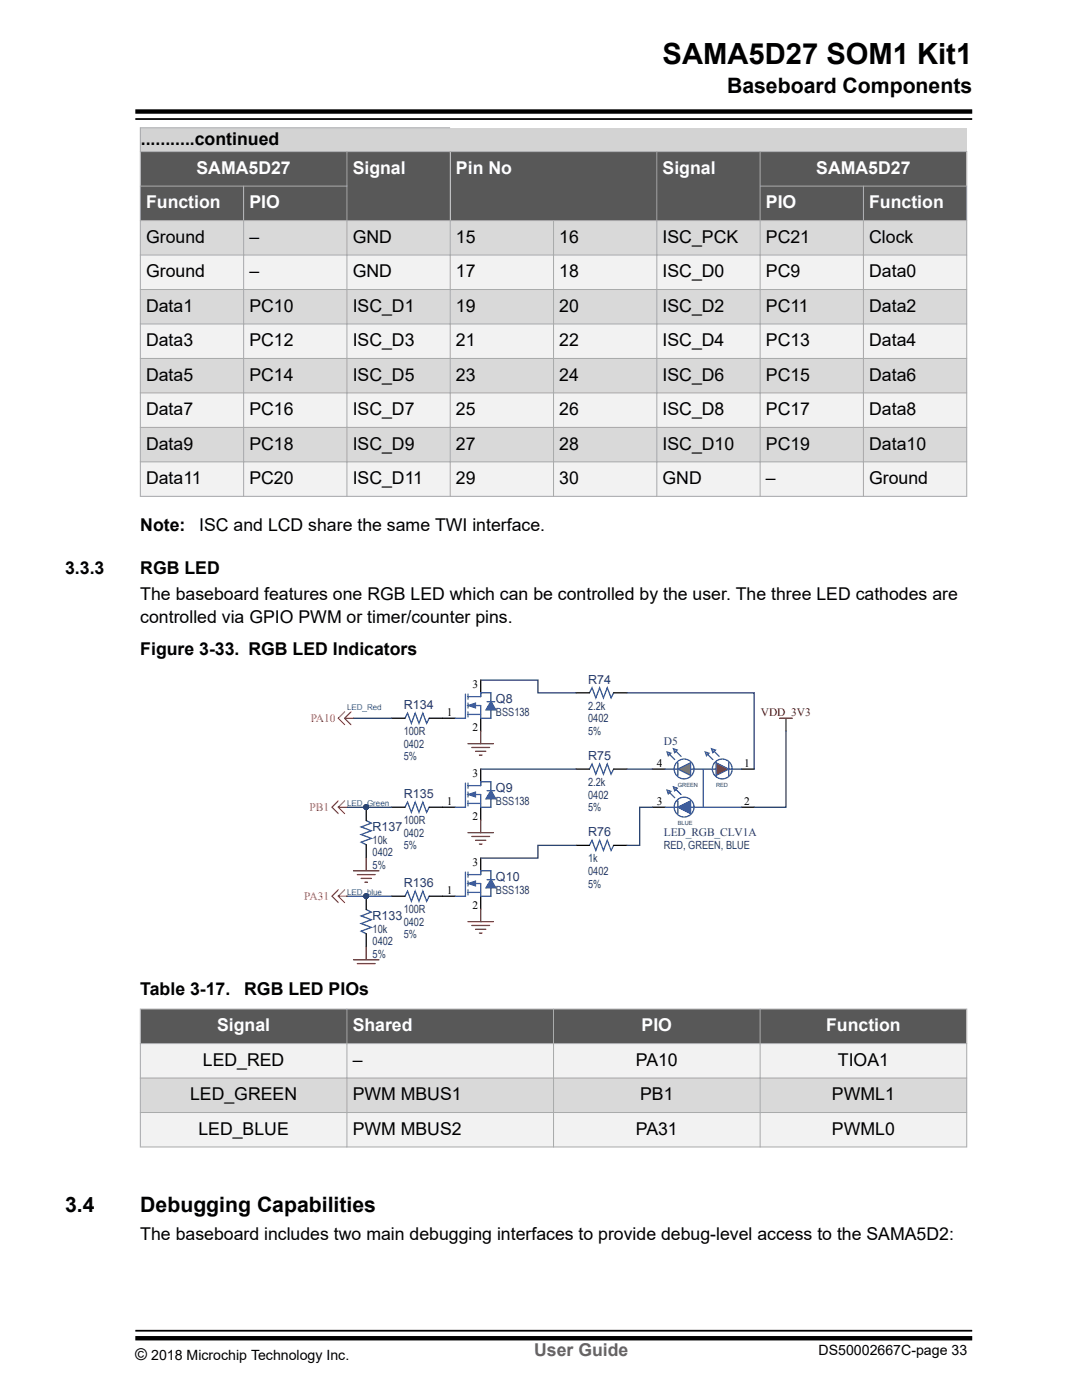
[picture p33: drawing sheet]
<svg xmlns="http://www.w3.org/2000/svg" width="216mm" height="279mm" viewBox="0 0 216 279" stroke-linecap="round" stroke-linejoin="round" font-family="sans-serif">
<defs><g id="words">
<text font-size="5.8" x="132.2" y="12.7">SAMA5D27 SOM1 Kit1</text>
<g font-size="4.2">
<text x="145.1" y="18.6">Baseboard Components</text>
<text x="13" y="241.9">3.4</text>
<text x="28" y="241.9">Debugging Capabilities</text>
</g>
<g font-size="3.5">
<text x="28.1" y="28.9">...........continued</text>
<text x="29.1" y="48.5">Ground</text>
<text x="49.8" y="48.5">–</text>
<text x="70.4" y="48.5">GND</text>
<text x="91" y="48.5">15</text>
<text x="111.6" y="48.5">16</text>
<text x="132.2" y="48.5">ISC_PCK</text>
<text x="152.8" y="48.5">PC21</text>
<text x="173.4" y="48.5">Clock</text>
<text x="29.1" y="55.4">Ground</text>
<text x="49.8" y="55.4">–</text>
<text x="70.4" y="55.4">GND</text>
<text x="91" y="55.4">17</text>
<text x="111.6" y="55.4">18</text>
<text x="132.2" y="55.4">ISC_D0</text>
<text x="152.8" y="55.4">PC9</text>
<text x="173.4" y="55.4">Data0</text>
<text x="29.1" y="62.2">Data1</text>
<text x="49.8" y="62.2">PC10</text>
<text x="70.4" y="62.2">ISC_D1</text>
<text x="91" y="62.2">19</text>
<text x="111.6" y="62.2">20</text>
<text x="132.2" y="62.2">ISC_D2</text>
<text x="152.8" y="62.2">PC11</text>
<text x="173.4" y="62.2">Data2</text>
<text x="29.1" y="69.1">Data3</text>
<text x="49.8" y="69.1">PC12</text>
<text x="70.4" y="69.1">ISC_D3</text>
<text x="91" y="69.1">21</text>
<text x="111.6" y="69.1">22</text>
<text x="132.2" y="69.1">ISC_D4</text>
<text x="152.8" y="69.1">PC13</text>
<text x="173.4" y="69.1">Data4</text>
<text x="29.1" y="76">Data5</text>
<text x="49.8" y="76">PC14</text>
<text x="70.4" y="76">ISC_D5</text>
<text x="91" y="76">23</text>
<text x="111.6" y="76">24</text>
<text x="132.2" y="76">ISC_D6</text>
<text x="152.8" y="76">PC15</text>
<text x="173.4" y="76">Data6</text>
<text x="29.1" y="82.9">Data7</text>
<text x="49.8" y="82.9">PC16</text>
<text x="70.4" y="82.9">ISC_D7</text>
<text x="91" y="82.9">25</text>
<text x="111.6" y="82.9">26</text>
<text x="132.2" y="82.9">ISC_D8</text>
<text x="152.8" y="82.9">PC17</text>
<text x="173.4" y="82.9">Data8</text>
<text x="29.1" y="89.8">Data9</text>
<text x="49.8" y="89.8">PC18</text>
<text x="70.4" y="89.8">ISC_D9</text>
<text x="91" y="89.8">27</text>
<text x="111.6" y="89.8">28</text>
<text x="132.2" y="89.8">ISC_D10</text>
<text x="152.8" y="89.8">PC19</text>
<text x="173.4" y="89.8">Data10</text>
<text x="29.1" y="96.6">Data11</text>
<text x="49.8" y="96.6">PC20</text>
<text x="70.4" y="96.6">ISC_D11</text>
<text x="91" y="96.6">29</text>
<text x="111.6" y="96.6">30</text>
<text x="132.2" y="96.6">GND</text>
<text x="152.8" y="96.6">–</text>
<text x="173.4" y="96.6">Ground</text>
<text x="28" y="105.9">Note:  ISC and LCD share the same TWI interface.</text>
<text x="13" y="114.5">3.3.3</text>
<text x="28" y="114.5">RGB LED</text>
<text x="28" y="119.6">The baseboard features one RGB LED which can be controlled by the user. The three LED cathodes are</text>
<text x="28" y="124.2">controlled via GPIO PWM or timer/counter pins.</text>
<text x="28" y="130.8">Figure 3-33. RGB LED Indicators</text>
<text x="28" y="198.5">Table 3-17.  RGB LED PIOs</text>
<text x="40.5" y="212.7">LED_RED</text>
<text x="70.4" y="212.7">–</text>
<text x="126.9" y="212.7">PA10</text>
<text x="167.2" y="212.7">TIOA1</text>
<text x="37.9" y="219.6">LED_GREEN</text>
<text x="70.4" y="219.6">PWM MBUS1</text>
<text x="127.7" y="219.6">PB1</text>
<text x="166" y="219.6">PWML1</text>
<text x="39.6" y="226.5">LED_BLUE</text>
<text x="70.4" y="226.5">PWM MBUS2</text>
<text x="126.9" y="226.5">PA31</text>
<text x="166" y="226.5">PWML0</text>
<text x="28" y="247.4">The baseboard includes two main debugging interfaces to provide debug-level access to the SAMA5D2:</text>
</g>
<g font-size="3.5" fill="#fff">
<text x="39.2" y="34.7">SAMA5D27</text>
<text x="70.4" y="34.7">Signal</text>
<text x="91" y="34.7">Pin No</text>
<text x="132.2" y="34.7">Signal</text>
<text x="162.9" y="34.7">SAMA5D27</text>
<text x="29.1" y="41.6">Function</text>
<text x="49.8" y="41.6">PIO</text>
<text x="152.8" y="41.6">PIO</text>
<text x="173.4" y="41.6">Function</text>
<text x="43.3" y="205.8">Signal</text>
<text x="70.4" y="205.8">Shared</text>
<text x="128" y="205.8">PIO</text>
<text x="164.8" y="205.8">Function</text>
</g>
<text font-size="3.5" fill="#656565" x="106.6" y="270.7">User Guide</text>
<text font-size="3.2" x="27" y="271.3">©</text>
<g font-size="2.8">
<text x="30.2" y="271.3">2018 Microchip Technology Inc.</text>
<text x="163.3" y="270.5">DS50002667C-page 33</text>
</g>
<g font-size="2.5" fill="#263370">
<text x="117.4" y="136.4">R74</text>
<text x="80.6" y="141.5">R134</text>
<text x="99" y="140.3">Q8</text>
<text x="117.4" y="151.7">R75</text>
<text x="80.6" y="159.3">R135</text>
<text x="99" y="158">Q9</text>
<text x="74.3" y="165.8">R137</text>
<text x="117.4" y="166.9">R76</text>
<text x="80.6" y="177">R136</text>
<text x="99" y="175.8">Q10</text>
<text x="74.3" y="183.5">R133</text>
</g>
<g font-size="2.3">
<text x="94.3" y="137.3">3</text>
<text x="89.2" y="142.8">1</text>
<text x="94.3" y="145.9">2</text>
<text x="94.3" y="155">3</text>
<text x="131.1" y="153">4</text>
<text x="148.5" y="153">1</text>
<text x="89.2" y="160.6">1</text>
<text x="131.1" y="160.6">3</text>
<text x="148.5" y="160.6">2</text>
<text x="94.3" y="163.6">2</text>
<text x="94.3" y="172.8">3</text>
<text x="89.2" y="178.4">1</text>
<text x="94.3" y="181.4">2</text>
</g>
<text font-size="2.3" fill="#7a1315" x="151.8" y="142.8">VDD_3V3</text>
<g font-size="2.3" fill="#ed312e">
<text x="62" y="144.1">PA10</text>
<text x="61.8" y="161.9">PB1</text>
<text x="60.7" y="179.6">PA31</text>
</g>
<g font-size="2.3" fill="#263370">
<text x="132.5" y="148.7">D5</text>
<text x="132.5" y="166.9">LED_RGB_CLV1A</text>
</g>
<g font-size="2.2" fill="#263370">
<text x="99" y="142.9">BSS138</text>
<text x="117.4" y="141.6">2.2k</text>
<text x="80.6" y="146.7">100R</text>
<text x="80.6" y="149.2">0402</text>
<text x="117.4" y="144.1">0402</text>
<text x="117.4" y="146.7">5%</text>
<text x="80.6" y="151.8">5%</text>
<text x="99" y="160.6">BSS138</text>
<text x="117.4" y="156.8">2.2k</text>
<text x="117.4" y="159.4">0402</text>
<text x="117.4" y="161.9">5%</text>
<text x="80.6" y="164.4">100R</text>
<text x="80.6" y="167">0402</text>
<text x="74.3" y="168.4">10k</text>
<text x="74.3" y="170.9">0402</text>
<text x="74.3" y="173.4">5%</text>
<text x="80.6" y="169.5">5%</text>
<text x="117.4" y="172.1">1k</text>
<text x="132.5" y="169.5">RED, GREEN, BLUE</text>
<text x="99" y="178.4">BSS138</text>
<text x="117.4" y="174.6">0402</text>
<text x="117.4" y="177.1">5%</text>
<text x="80.6" y="182.2">100R</text>
<text x="80.6" y="184.7">0402</text>
<text x="74.3" y="186.1">10k</text>
<text x="74.3" y="188.7">0402</text>
<text x="74.3" y="191.2">5%</text>
<text x="80.6" y="187.3">5%</text>
</g>
<g font-size="1.6" fill="#2256a5">
<text x="69.3" y="141.7">LED_Red</text>
<text x="69.3" y="160.8">LED_Green</text>
<text x="69.3" y="178.5">LED_blue</text>
</g>
<g font-size="1.1" fill="#263370">
<text x="135.3" y="157">GREEN</text>
<text x="142.9" y="157">RED</text>
<text x="135.3" y="164.7">BLUE</text>
</g>
</g></defs>
<path d="M28 25.5h164.9v4.8h-164.9z" fill-rule="evenodd" fill="#d3d3d3"/>
<path d="M28 44h164.9v6.9h-164.9z" fill-rule="evenodd" fill="#d9d9d9"/>
<path d="M28 50.9h164.9v6.9h-164.9z" fill-rule="evenodd" fill="#f2f2f2"/>
<path d="M28 57.8h164.9v6.9h-164.9z" fill-rule="evenodd" fill="#d9d9d9"/>
<path d="M28 64.7h164.9v6.8h-164.9z" fill-rule="evenodd" fill="#f2f2f2"/>
<path d="M28 71.5h164.9v6.9h-164.9z" fill-rule="evenodd" fill="#d9d9d9"/>
<path d="M28 78.4h164.9v6.9h-164.9z" fill-rule="evenodd" fill="#f2f2f2"/>
<path d="M28 85.3h164.9v6.9h-164.9z" fill-rule="evenodd" fill="#d9d9d9"/>
<path d="M28 92.2h164.9v6.9h-164.9z" fill-rule="evenodd" fill="#f2f2f2"/>
<g fill="#585858">
<path d="M28.1 30.4h41v6.7h-41z" fill-rule="evenodd"/>
<path d="M69.3 30.4h20.4v13.5h-20.4z" fill-rule="evenodd"/>
<path d="M89.9 30.4h41.1v13.5h-41.1z" fill-rule="evenodd"/>
<path d="M131.2 30.4h20.4v13.5h-20.4z" fill-rule="evenodd"/>
<path d="M151.8 30.4h41v6.7h-41z" fill-rule="evenodd"/>
<path d="M28.1 37.2h20.4v6.7h-20.4z" fill-rule="evenodd"/>
<path d="M48.7 37.2h20.4v6.7h-20.4z" fill-rule="evenodd"/>
<path d="M151.8 37.2h20.4v6.7h-20.4z" fill-rule="evenodd"/>
<path d="M172.4 37.2h20.4v6.7h-20.4z" fill-rule="evenodd"/>
</g>
<g fill="none" stroke="#a7a9ab" stroke-width=".2">
<path d="M27.9 25.5h61.9M27.9 30.3h165.1M27.9 37.1h41.4M28 25.4v73.7M48.6 37.1v62M69.2 30.2v68.9M89.8 30.2v68.9M131.1 30.2v68.9M151.6 37.1h41.4M151.7 30.2v68.9M172.3 37.1v62M192.9 30.2v68.9"/>
<path d="M27.9 44h165.1M27.9 50.9h165.1M27.9 57.8h165.1M110.5 43.9v55.2M27.9 64.7h165.1M27.9 71.5h165.1M27.9 78.4h165.1M27.9 85.3h165.1M27.9 92.2h165.1M27.9 99.1h165.1"/>
</g>
<!-- layer: Layer 1 -->
<path d="M117.6 138.3l.5-1 .8 2 .8-2 .7 2 .8-2 .7 2 .5-1M92.9 156.3v4.5M93.4 156.3v1M93.4 158.1v1M93.4 159.8v1M93.4 156.8h2.5M93.4 158.6h2.5v2.5M73.1 163.8l1 .5-2 .7 2 .8-2 .8 2 .7-2 .8 1 .5M93.4 160.3h2.5" fill="none" stroke="#2256a5" stroke-width=".25"/>
<path d="M115 138.3h2.6M122.4 138.3h2.7M95.9 153.5v2.5M73.1 161.1v2.7M73.1 168.6v2.6M88.3 161.1h2.5M95.9 161.1v2.5" fill="none" stroke="#000" stroke-width=".25"/>
<circle cx="73.1" cy="161.1" r=".48" fill="#263370" stroke="#263370" stroke-width=".2"/>
<path d="M93.4 158.6l1.5-.5v1z" fill="#2256a5"/>
<path d="M93.4 158.6l1.5-.5v1z" fill="none" stroke="#2256a5" stroke-width=".2"/>
<path d="M97.9 156h-2v.8M95.9 161.1h2" fill="none" stroke="#2256a5" stroke-width=".25"/>
<path d="M97.9 157.7l1.1 1.8h-2.1z" fill="#2256a5"/>
<path d="M97.9 157.7l1.1 1.8h-2.1z" fill="none" stroke="#2256a5" stroke-width=".2"/>
<path d="M97.2 157.8h1.5M97.9 156v5.1M145.4 152.2v2.6M80.8 178.9l.5-1.1 .8 2.1 .7-2.1 .8 2.1 .8-2.1 .7 2.1 .5-1M92.9 160.8v.3h-2.1" fill="none" stroke="#2256a5" stroke-width=".25"/>
<path d="M148 153.5h2.5M78.2 178.9h2.6M85.6 178.9h2.7M148 161.1h2.5" fill="none" stroke="#000" stroke-width=".25"/>
<path d="M142.9 152.2l2.5 1.3-2.5 1.3z" fill="#ed312e"/>
<g fill="none" stroke="#2256a5" stroke-width=".25">
<path d="M135.3 152.2v2.6M137.8 153.5h5.1M142.9 152.2l2.5 1.3-2.5 1.3zM145.4 153.5h2.6"/>
<circle cx="144.1" cy="153.5" r="1.98"/>
</g>
<path d="M130.2 153.5h2.5" fill="none" stroke="#000" stroke-width=".25"/>
<path d="M135.3 153.5l2.5-1.3v2.6z" fill="#64bb46"/>
<g fill="none" stroke="#2256a5" stroke-width=".25">
<path d="M132.7 153.5h2.6M135.3 153.5l2.5-1.3v2.6zM135.3 159.8v2.6"/>
<circle cx="136.5" cy="153.5" r="1.98"/>
</g>
<path d="M130.2 161.1h2.5" fill="none" stroke="#000" stroke-width=".25"/>
<path d="M135.3 161.1l2.5-1.3v2.6z" fill="#2256a5"/>
<g fill="none" stroke="#2256a5" stroke-width=".25">
<path d="M133.4 150.3l1.2 1.3M134.6 149.7l1.3 1.3M132.7 161.1h2.6M135.3 161.1l2.5-1.3v2.6zM137.8 161.1h10.2"/>
<circle cx="136.5" cy="161.1" r="1.98"/>
</g>
<path d="M133.1 150.1l.8 .2-.5 .5z" fill="#b2b5b5"/>
<path d="M133.1 150.1l.8 .2-.5 .5z" fill="none" stroke="#2256a5" stroke-width=".25"/>
<path d="M134.4 149.4l.7 .3-.5 .5z" fill="#b2b5b5"/>
<path d="M133.4 157.9l1.2 1.3M134.4 149.4l.7 .3-.5 .5zM134.6 157.3l1.3 1.3" fill="none" stroke="#2256a5" stroke-width=".25"/>
<path d="M133.1 157.7l.8 .2-.5 .5z" fill="#b2b5b5"/>
<path d="M133.1 157.7l.8 .2-.5 .5z" fill="none" stroke="#2256a5" stroke-width=".25"/>
<path d="M134.4 157l.7 .3-.5 .5z" fill="#b2b5b5"/>
<path d="M134.4 157l.7 .3-.5 .5zM141 150.3l1.2 1.3M142.2 149.7l1.3 1.3" fill="none" stroke="#2256a5" stroke-width=".25"/>
<path d="M140.7 150.1l.8 .2-.5 .5z" fill="#b2b5b5"/>
<path d="M140.7 150.1l.8 .2-.5 .5z" fill="none" stroke="#2256a5" stroke-width=".25"/>
<path d="M142 149.4l.7 .3-.5 .5z" fill="#b2b5b5"/>
<path d="M92.9 138.5v4.6M93.4 138.5v1M93.4 139h2.5M93.4 140.3v1M93.4 142.1v1M93.4 140.8h2.5v2.5M93.4 142.6h2.5M140.3 153.5v7.6M142 149.4l.7 .3-.5 .5z" fill="none" stroke="#2256a5" stroke-width=".25"/>
<path d="M95.9 135.7v2.6M88.3 143.3h2.5M95.9 143.3v2.6" fill="none" stroke="#000" stroke-width=".25"/>
<path d="M93.4 140.8l1.5-.5v1z" fill="#2256a5"/>
<path d="M93.4 140.8l1.5-.5v1z" fill="none" stroke="#2256a5" stroke-width=".2"/>
<path d="M97.9 138.3h-2v.7M95.9 143.3h2" fill="none" stroke="#2256a5" stroke-width=".25"/>
<path d="M97.9 139.9l1.1 1.8h-2.1z" fill="#2256a5"/>
<path d="M97.9 139.9l1.1 1.8h-2.1z" fill="none" stroke="#2256a5" stroke-width=".2"/>
<path d="M97.9 138.3v5M92.9 143.1v.2h-2.1M97.2 140h1.5M92.9 174v4.6M93.4 174v1.1M93.4 175.8v1M93.4 177.6v1M93.4 174.5h2.5M93.4 176.3h2.5v2.6M93.4 178.1h2.5" fill="none" stroke="#2256a5" stroke-width=".25"/>
<path d="M88.3 178.9h2.5M95.9 171.2v2.6M95.9 178.9v2.5" fill="none" stroke="#000" stroke-width=".25"/>
<path d="M93.4 176.3l1.5-.5v1z" fill="#2256a5"/>
<path d="M93.4 176.3l1.5-.5v1z" fill="none" stroke="#2256a5" stroke-width=".2"/>
<path d="M95.9 178.9h2M97.9 173.8h-2v.7" fill="none" stroke="#2256a5" stroke-width=".25"/>
<path d="M97.9 175.4l1.1 1.8h-2.1z" fill="#2256a5"/>
<path d="M97.9 175.4l1.1 1.8h-2.1z" fill="none" stroke="#2256a5" stroke-width=".2"/>
<path d="M80.8 143.3l.5-1 .8 2.1 .7-2.1 .8 2.1 .8-2.1 .7 2.1 .5-1.1M117.6 153.5l.5-1 .8 2 .8-2 .7 2 .8-2 .7 2 .5-1M80.8 161.1l.5-1 .8 2 .7-2 .8 2 .8-2 .7 2 .5-1M92.9 178.6v.3h-2.1M97.2 175.6h1.5M97.9 173.8v5.1M117.6 168.7l.5-1 .8 2 .8-2 .7 2 .8-2 .7 2 .5-1M73.1 181.5l1 .5-2 .8 2 .8-2 .7 2 .8-2 .7 1 .5" fill="none" stroke="#2256a5" stroke-width=".25"/>
<path d="M78.2 143.3h2.6M85.6 143.3h2.7M115 153.5h2.6M122.4 153.5h2.7M73.1 178.9v2.6M78.2 161.1h2.6M85.6 161.1h2.7M115 168.7h2.6M122.4 168.7h2.7M73.1 186.3v2.7" fill="none" stroke="#000" stroke-width=".25"/>
<g fill="#263370" stroke="#263370" stroke-width=".2">
<circle cx="73.1" cy="178.8" r=".48"/>
<circle cx="73.1" cy="161.1" r=".48"/>
</g>
<g fill="none" stroke="#7a1315" stroke-width=".25">
<path d="M93.4 148.4h5.1M94.1 149.2h3.6M94.9 149.9h2M95.7 150.7h.5M95.9 145.9v2.5M155.6 143.3h2.5M156.8 143.3v2.6M70.5 173.8h5.1M71.3 174.5h3.6M72.1 175.3h2M72.8 176.1h.5M73.1 171.2v2.6"/>
<path d="M93.4 166.2h5.1M94.1 166.9h3.6M94.9 167.7h2M95.7 168.5h.5M95.9 163.6v2.6M70.5 191.5h5.1M71.3 192.3h3.6M73.1 189v2.5M93.4 183.9h5.1M94.1 184.7h3.6M94.9 185.5h2M95.7 186.2h.5"/>
<path d="M95.9 181.4v2.5"/>
</g>
<path d="M67.5 159.8l-1.3 1.3 1.3 1.3M68.8 159.8l-1.3 1.3M68.8 142.1l-1.3 1.2 1.3 1.3M68.8 143.3l1.2 1.3M68.8 143.3h1.7M70 142.1l-1.2 1.2M67.5 161.1l1.3 1.3M67.5 178.9l1.3 1.2M67.5 161.1h1.8M67.5 178.9h1.8M67.5 177.6l-1.3 1.3 1.3 1.2M68.8 177.6l-1.3 1.3" fill="none" stroke="#ed312e" stroke-width=".25"/>
<path d="M95.9 135.7h11.4v2.6h7.7M125.1 138.3h25.4v15.2M70.5 143.3h7.7M95.9 153.5h19.1M125.1 153.5h5.1M156.8 145.9v15.2h-6.3M69.3 161.1h8.9M69.3 178.9h8.9M115 168.7h-7.7v2.5h-11.4M130.2 161.1h-2.6v7.6h-2.5" fill="none" stroke="#263370" stroke-width=".25"/>
<path d="M28 208.3h164.9v6.8h-164.9z" fill-rule="evenodd" fill="#f2f2f2"/>
<path d="M28 215.1h164.9v6.9h-164.9z" fill-rule="evenodd" fill="#d9d9d9"/>
<path d="M28 222h164.9v6.9h-164.9z" fill-rule="evenodd" fill="#f2f2f2"/>
<g fill="#585858">
<path d="M28.1 201.5h41v6.7h-41z" fill-rule="evenodd"/>
<path d="M69.3 201.5h41.1v6.7h-41.1z" fill-rule="evenodd"/>
<path d="M110.5 201.5h41.1v6.7h-41.1z" fill-rule="evenodd"/>
<path d="M151.8 201.5h41v6.7h-41z" fill-rule="evenodd"/>
</g>
<path d="M27.9 201.4h165.1M27.9 208.3h165.1M27.9 215.1h165.1M28 201.3v27.7M69.2 201.3v27.7M110.5 201.3v27.7M151.7 201.3v27.7M192.9 201.3v27.7M27.9 222h165.1M27.9 228.9h165.1" fill="none" stroke="#a7a9ab" stroke-width=".2"/>
<path d="M27 22.3h167M27 267.1h167" fill="none" stroke="#000" stroke-width=".88"/>
<path d="M27 23.8h167M27 265.6h167" fill="none" stroke="#000" stroke-width=".35"/>
<use href="#words"/>
</svg>
